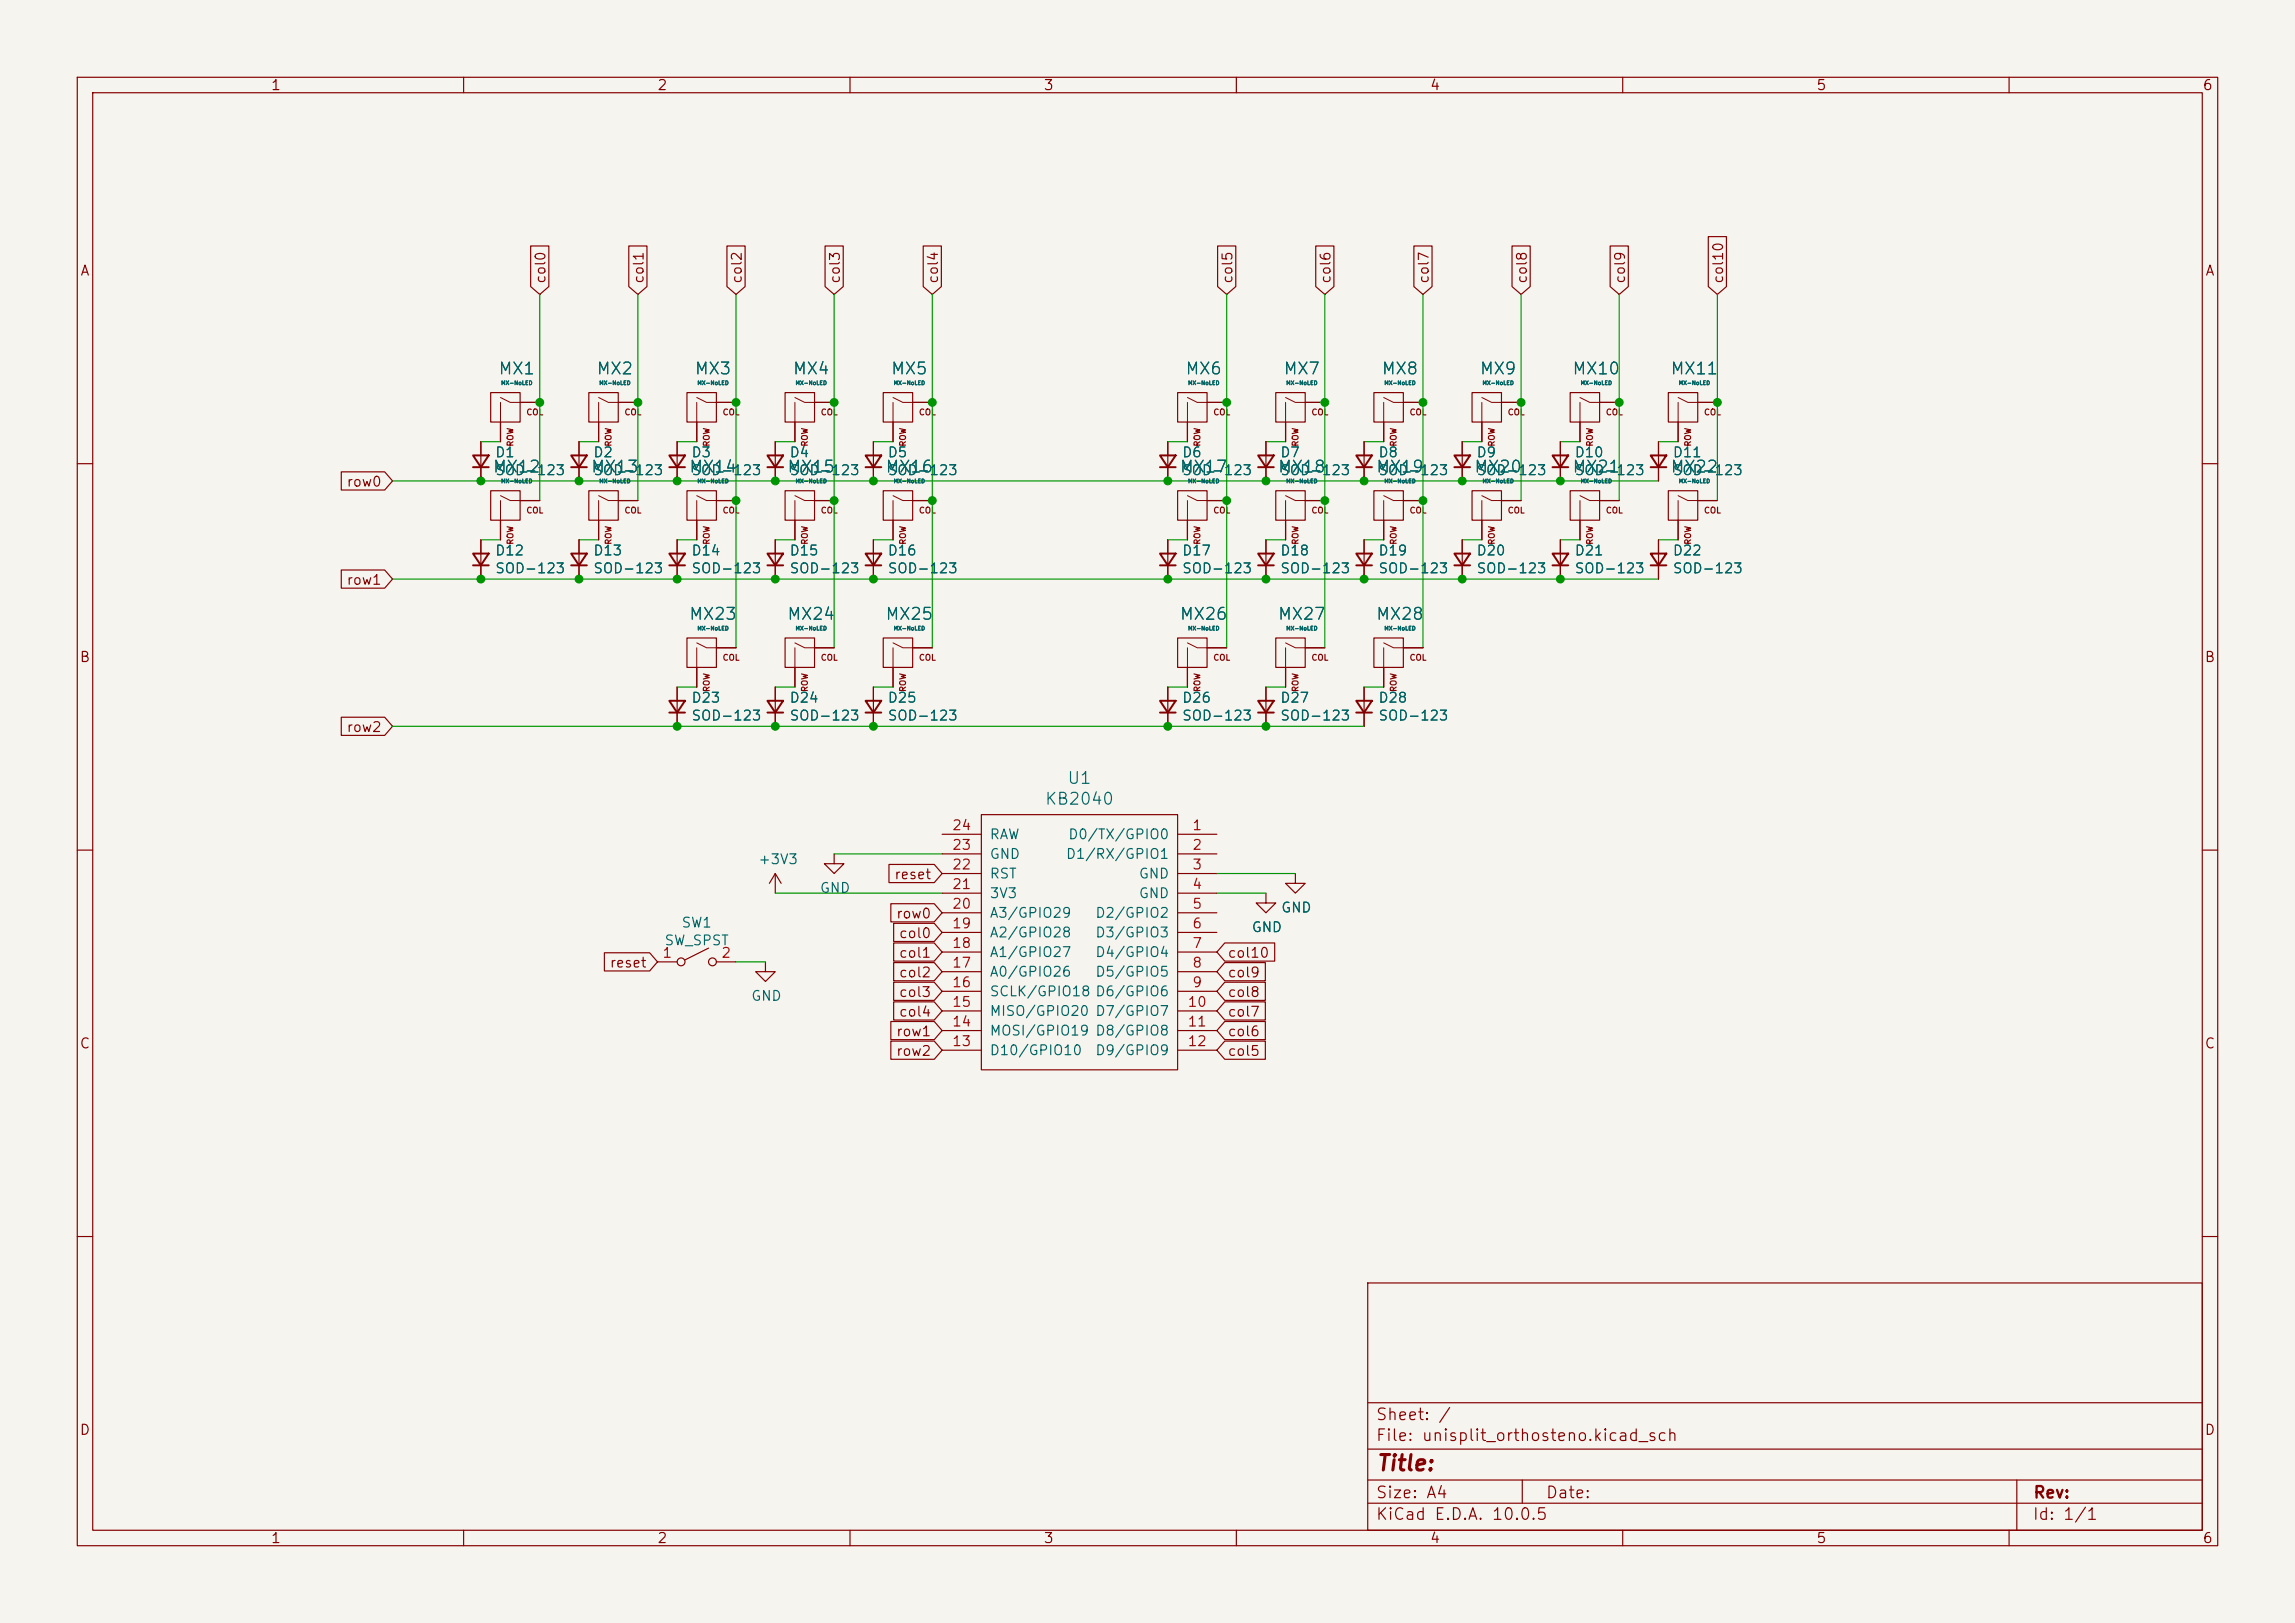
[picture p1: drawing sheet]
<svg xmlns="http://www.w3.org/2000/svg" width="297mm" height="210mm" viewBox="0 0 297 210" stroke-linecap="round" stroke-linejoin="round" font-family="sans-serif">
<defs><g id="words">
<text font-size="2" fill="#840000" x="178" y="190.8">Title:</text>
<g font-size="1.5" fill="#006464">
<text x="64.4" y="48.8">MX1</text>
<text x="77.1" y="48.8">MX2</text>
<text x="89.8" y="48.8">MX3</text>
<text x="102.5" y="48.8">MX4</text>
<text x="115.2" y="48.8">MX5</text>
<text x="153.3" y="48.8">MX6</text>
<text x="166" y="48.8">MX7</text>
<text x="178.7" y="48.8">MX8</text>
<text x="191.4" y="48.8">MX9</text>
<text x="203.4" y="48.8">MX10</text>
<text x="216.1" y="48.8">MX11</text>
<text x="63.7" y="61.5">MX12</text>
<text x="76.4" y="61.5">MX13</text>
<text x="89.1" y="61.5">MX14</text>
<text x="101.8" y="61.5">MX15</text>
<text x="114.5" y="61.5">MX16</text>
<text x="152.6" y="61.5">MX17</text>
<text x="165.3" y="61.5">MX18</text>
<text x="178" y="61.5">MX19</text>
<text x="190.7" y="61.5">MX20</text>
<text x="203.4" y="61.5">MX21</text>
<text x="216.1" y="61.5">MX22</text>
<text x="89.1" y="80.6">MX23</text>
<text x="101.8" y="80.6">MX24</text>
<text x="114.5" y="80.6">MX25</text>
<text x="152.6" y="80.6">MX26</text>
<text x="165.3" y="80.6">MX27</text>
<text x="178" y="80.6">MX28</text>
<text x="138" y="101.8">U1</text>
<text x="135.1" y="104.5">KB2040</text>
</g>
<g font-size="1.5" fill="#840000">
<text x="178" y="184.1">Sheet: /</text>
<text x="178" y="186.8">File: unisplit_orthosteno.kicad_sch</text>
<text x="178" y="197">KiCad E.D.A. 10.0.5</text>
<text x="178" y="194.2">Size: A4</text>
<text x="200" y="194.2">Date:</text>
<text x="263" y="197">Id: 1/1</text>
<text x="263" y="194.2">Rev:</text>
</g>
<g font-size="1.3" fill="#840000">
<text x="35" y="12">1</text>
<text x="85" y="12">2</text>
<text x="135" y="12">3</text>
<text x="185" y="12">4</text>
<text x="235" y="12">5</text>
<text x="285" y="12">6</text>
<text x="10.3" y="36">A</text>
<text x="285.3" y="36">A</text>
<text x="70.9" y="36.8" transform="rotate(-90 70.9 36.8)">col0</text>
<text x="83.6" y="36.8" transform="rotate(-90 83.6 36.8)">col1</text>
<text x="96.3" y="36.8" transform="rotate(-90 96.3 36.8)">col2</text>
<text x="109" y="36.8" transform="rotate(-90 109 36.8)">col3</text>
<text x="121.7" y="36.8" transform="rotate(-90 121.7 36.8)">col4</text>
<text x="159.8" y="36.8" transform="rotate(-90 159.8 36.8)">col5</text>
<text x="172.5" y="36.8" transform="rotate(-90 172.5 36.8)">col6</text>
<text x="185.2" y="36.8" transform="rotate(-90 185.2 36.8)">col7</text>
<text x="197.9" y="36.8" transform="rotate(-90 197.9 36.8)">col8</text>
<text x="210.6" y="36.8" transform="rotate(-90 210.6 36.8)">col9</text>
<text x="223.3" y="36.8" transform="rotate(-90 223.3 36.8)">col10</text>
<text x="44.8" y="63.3">row0</text>
<text x="44.8" y="76">row1</text>
<text x="10.2" y="86">B</text>
<text x="285.2" y="86">B</text>
<text x="44.8" y="95">row2</text>
<text x="115.6" y="114.1">reset</text>
<text x="115.9" y="119.2">row0</text>
<text x="78.8" y="125.5">reset</text>
<text x="116.2" y="124.2">col1</text>
<text x="116.2" y="121.7">col0</text>
<text x="158.8" y="124.2">col10</text>
<text x="116.2" y="131.9">col4</text>
<text x="116.2" y="126.8">col2</text>
<text x="116.2" y="129.3">col3</text>
<text x="158.8" y="126.8">col9</text>
<text x="158.8" y="131.9">col7</text>
<text x="158.8" y="129.3">col8</text>
<text x="10.2" y="136">C</text>
<text x="115.9" y="136.9">row2</text>
<text x="115.9" y="134.4">row1</text>
<text x="158.8" y="134.4">col6</text>
<text x="158.8" y="136.9">col5</text>
<text x="285.2" y="136">C</text>
<text x="10.2" y="186">D</text>
<text x="285.2" y="186">D</text>
<text x="35" y="200">1</text>
<text x="85" y="200">2</text>
<text x="135" y="200">3</text>
<text x="185" y="200">4</text>
<text x="235" y="200">5</text>
<text x="285" y="200">6</text>
</g>
<g font-size="1.3" fill="#006464">
<text x="64" y="59.5">D1</text>
<text x="76.7" y="59.5">D2</text>
<text x="89.4" y="59.5">D3</text>
<text x="102.1" y="59.5">D4</text>
<text x="114.8" y="59.5">D5</text>
<text x="152.9" y="59.5">D6</text>
<text x="165.6" y="59.5">D7</text>
<text x="178.3" y="59.5">D8</text>
<text x="191" y="59.5">D9</text>
<text x="203.7" y="59.5">D10</text>
<text x="216.4" y="59.5">D11</text>
<text x="64" y="61.8">SOD-123</text>
<text x="76.7" y="61.8">SOD-123</text>
<text x="89.4" y="61.8">SOD-123</text>
<text x="102.1" y="61.8">SOD-123</text>
<text x="114.8" y="61.8">SOD-123</text>
<text x="152.9" y="61.8">SOD-123</text>
<text x="165.6" y="61.8">SOD-123</text>
<text x="178.3" y="61.8">SOD-123</text>
<text x="191" y="61.8">SOD-123</text>
<text x="203.7" y="61.8">SOD-123</text>
<text x="216.4" y="61.8">SOD-123</text>
<text x="64" y="72.2">D12</text>
<text x="64" y="74.5">SOD-123</text>
<text x="76.7" y="72.2">D13</text>
<text x="76.7" y="74.5">SOD-123</text>
<text x="89.4" y="72.2">D14</text>
<text x="89.4" y="74.5">SOD-123</text>
<text x="102.1" y="72.2">D15</text>
<text x="102.1" y="74.5">SOD-123</text>
<text x="114.8" y="72.2">D16</text>
<text x="114.8" y="74.5">SOD-123</text>
<text x="152.9" y="72.2">D17</text>
<text x="152.9" y="74.5">SOD-123</text>
<text x="165.6" y="72.2">D18</text>
<text x="165.6" y="74.5">SOD-123</text>
<text x="178.3" y="72.2">D19</text>
<text x="178.3" y="74.5">SOD-123</text>
<text x="191" y="72.2">D20</text>
<text x="191" y="74.5">SOD-123</text>
<text x="203.7" y="72.2">D21</text>
<text x="203.7" y="74.5">SOD-123</text>
<text x="216.4" y="72.2">D22</text>
<text x="216.4" y="74.5">SOD-123</text>
<text x="89.4" y="91.2">D23</text>
<text x="89.4" y="93.5">SOD-123</text>
<text x="102.1" y="91.2">D24</text>
<text x="102.1" y="93.5">SOD-123</text>
<text x="114.8" y="91.2">D25</text>
<text x="114.8" y="93.5">SOD-123</text>
<text x="152.9" y="91.2">D26</text>
<text x="152.9" y="93.5">SOD-123</text>
<text x="165.6" y="91.2">D27</text>
<text x="165.6" y="93.5">SOD-123</text>
<text x="178.3" y="91.2">D28</text>
<text x="178.3" y="93.5">SOD-123</text>
<text x="98" y="112.1">+3V3</text>
<text x="128" y="114">RST</text>
<text x="128" y="111.5">GND</text>
<text x="128" y="108.9">RAW</text>
<text x="137.9" y="111.5">D1/RX/GPIO1</text>
<text x="138.2" y="108.9">D0/TX/GPIO0</text>
<text x="147.3" y="114">GND</text>
<text x="106" y="115.8">GND</text>
<text x="128" y="119.1">A3/GPIO29</text>
<text x="128" y="116.5">3V3</text>
<text x="141.7" y="119.1">D2/GPIO2</text>
<text x="147.3" y="116.5">GND</text>
<text x="165.7" y="118.4">GND</text>
<text x="85.9" y="122.6">SW_SPST</text>
<text x="88.1" y="120.3">SW1</text>
<text x="128" y="124.2">A1/GPIO27</text>
<text x="128" y="121.6">A2/GPIO28</text>
<text x="141.7" y="121.6">D3/GPIO3</text>
<text x="141.7" y="124.2">D4/GPIO4</text>
<text x="161.9" y="120.9">GND</text>
<text x="97.1" y="129.8">GND</text>
<text x="128" y="131.8">MISO/GPIO20 D7/GPIO7</text>
<text x="128" y="129.2">SCLK/GPIO18 D6/GPIO6</text>
<text x="128" y="126.7">A0/GPIO26</text>
<text x="141.7" y="126.7">D5/GPIO5</text>
<text x="128" y="136.9">D10/GPIO10</text>
<text x="128" y="134.3">MOSI/GPIO19 D8/GPIO8</text>
<text x="141.7" y="136.9">D9/GPIO9</text>
</g>
<g font-size="1.3" fill="#a90000">
<text x="123.1" y="107.7">24</text>
<text x="154.2" y="107.7">1</text>
<text x="123.1" y="112.8">22</text>
<text x="123.1" y="110.3">23</text>
<text x="154.2" y="110.3">2</text>
<text x="154.2" y="112.8">3</text>
<text x="123.1" y="117.9">20</text>
<text x="123.1" y="115.4">21</text>
<text x="154.2" y="115.4">4</text>
<text x="154.2" y="117.9">5</text>
<text x="85.6" y="124.2">1</text>
<text x="93.2" y="124.2">2</text>
<text x="123.1" y="125.5">17</text>
<text x="123.1" y="123">18</text>
<text x="123.1" y="120.4">19</text>
<text x="154.2" y="120.4">6</text>
<text x="154.2" y="123">7</text>
<text x="154.2" y="125.5">8</text>
<text x="123.1" y="130.6">15</text>
<text x="123.1" y="128.1">16</text>
<text x="153.6" y="130.6">10</text>
<text x="154.2" y="128.1">9</text>
<text x="123.1" y="135.7">13</text>
<text x="123.1" y="133.1">14</text>
<text x="153.6" y="133.1">11</text>
<text x="153.6" y="135.7">12</text>
</g>
<g font-size=".8" fill="#840000">
<text x="68.1" y="53.9">COL</text>
<text x="80.8" y="53.9">COL</text>
<text x="93.5" y="53.9">COL</text>
<text x="106.2" y="53.9">COL</text>
<text x="118.9" y="53.9">COL</text>
<text x="157" y="53.9">COL</text>
<text x="169.7" y="53.9">COL</text>
<text x="182.4" y="53.9">COL</text>
<text x="195.1" y="53.9">COL</text>
<text x="207.8" y="53.9">COL</text>
<text x="220.5" y="53.9">COL</text>
<text x="66.6" y="57.9" transform="rotate(-90 66.6 57.9)">ROW</text>
<text x="79.3" y="57.9" transform="rotate(-90 79.3 57.9)">ROW</text>
<text x="92" y="57.9" transform="rotate(-90 92 57.9)">ROW</text>
<text x="104.7" y="57.9" transform="rotate(-90 104.7 57.9)">ROW</text>
<text x="117.4" y="57.9" transform="rotate(-90 117.4 57.9)">ROW</text>
<text x="155.5" y="57.9" transform="rotate(-90 155.5 57.9)">ROW</text>
<text x="168.2" y="57.9" transform="rotate(-90 168.2 57.9)">ROW</text>
<text x="180.9" y="57.9" transform="rotate(-90 180.9 57.9)">ROW</text>
<text x="193.6" y="57.9" transform="rotate(-90 193.6 57.9)">ROW</text>
<text x="206.3" y="57.9" transform="rotate(-90 206.3 57.9)">ROW</text>
<text x="219" y="57.9" transform="rotate(-90 219 57.9)">ROW</text>
<text x="66.6" y="70.6" transform="rotate(-90 66.6 70.6)">ROW</text>
<text x="68.1" y="66.6">COL</text>
<text x="79.3" y="70.6" transform="rotate(-90 79.3 70.6)">ROW</text>
<text x="80.8" y="66.6">COL</text>
<text x="92" y="70.6" transform="rotate(-90 92 70.6)">ROW</text>
<text x="93.5" y="66.6">COL</text>
<text x="104.7" y="70.6" transform="rotate(-90 104.7 70.6)">ROW</text>
<text x="106.2" y="66.6">COL</text>
<text x="117.4" y="70.6" transform="rotate(-90 117.4 70.6)">ROW</text>
<text x="118.9" y="66.6">COL</text>
<text x="155.5" y="70.6" transform="rotate(-90 155.5 70.6)">ROW</text>
<text x="157" y="66.6">COL</text>
<text x="168.2" y="70.6" transform="rotate(-90 168.2 70.6)">ROW</text>
<text x="169.7" y="66.6">COL</text>
<text x="180.9" y="70.6" transform="rotate(-90 180.9 70.6)">ROW</text>
<text x="182.4" y="66.6">COL</text>
<text x="193.6" y="70.6" transform="rotate(-90 193.6 70.6)">ROW</text>
<text x="195.1" y="66.6">COL</text>
<text x="206.3" y="70.6" transform="rotate(-90 206.3 70.6)">ROW</text>
<text x="207.8" y="66.6">COL</text>
<text x="219" y="70.6" transform="rotate(-90 219 70.6)">ROW</text>
<text x="220.5" y="66.6">COL</text>
<text x="92" y="89.6" transform="rotate(-90 92 89.6)">ROW</text>
<text x="93.5" y="85.7">COL</text>
<text x="104.7" y="89.6" transform="rotate(-90 104.7 89.6)">ROW</text>
<text x="106.2" y="85.7">COL</text>
<text x="117.4" y="89.6" transform="rotate(-90 117.4 89.6)">ROW</text>
<text x="118.9" y="85.7">COL</text>
<text x="155.5" y="89.6" transform="rotate(-90 155.5 89.6)">ROW</text>
<text x="157" y="85.7">COL</text>
<text x="168.2" y="89.6" transform="rotate(-90 168.2 89.6)">ROW</text>
<text x="169.7" y="85.7">COL</text>
<text x="180.9" y="89.6" transform="rotate(-90 180.9 89.6)">ROW</text>
<text x="182.4" y="85.7">COL</text>
</g>
<g font-size=".5" fill="#006464">
<text x="64.8" y="49.9">MX-NoLED</text>
<text x="77.5" y="49.9">MX-NoLED</text>
<text x="90.2" y="49.9">MX-NoLED</text>
<text x="102.9" y="49.9">MX-NoLED</text>
<text x="115.6" y="49.9">MX-NoLED</text>
<text x="153.7" y="49.9">MX-NoLED</text>
<text x="166.4" y="49.9">MX-NoLED</text>
<text x="179.1" y="49.9">MX-NoLED</text>
<text x="191.8" y="49.9">MX-NoLED</text>
<text x="204.5" y="49.9">MX-NoLED</text>
<text x="217.2" y="49.9">MX-NoLED</text>
<text x="64.8" y="62.6">MX-NoLED</text>
<text x="77.5" y="62.6">MX-NoLED</text>
<text x="90.2" y="62.6">MX-NoLED</text>
<text x="102.9" y="62.6">MX-NoLED</text>
<text x="115.6" y="62.6">MX-NoLED</text>
<text x="153.7" y="62.6">MX-NoLED</text>
<text x="166.4" y="62.6">MX-NoLED</text>
<text x="179.1" y="62.6">MX-NoLED</text>
<text x="191.8" y="62.6">MX-NoLED</text>
<text x="204.5" y="62.6">MX-NoLED</text>
<text x="217.2" y="62.6">MX-NoLED</text>
<text x="90.2" y="81.7">MX-NoLED</text>
<text x="102.9" y="81.7">MX-NoLED</text>
<text x="115.6" y="81.7">MX-NoLED</text>
<text x="153.7" y="81.7">MX-NoLED</text>
<text x="166.4" y="81.7">MX-NoLED</text>
<text x="179.1" y="81.7">MX-NoLED</text>
</g>
</g></defs>
<path d="M0 0h297v210h-297z" fill="#f5f4ef" stroke="#f5f4ef" stroke-width=".13"/>
<g fill="none" stroke="#840000" stroke-width=".15">
<path d="M10 10h277v190h-277zM12 12h273v186h-273zM60 10v2M110 10v2M160 10v2M210 10v2M260 10v2M68.7 31.8h2.3v5.3l-1.2 1-1.1-1zM81.4 31.8h2.3v5.3l-1.2 1-1.1-1zM94.1 31.8h2.3v5.3l-1.2 1-1.1-1zM106.8 31.8h2.3v5.3l-1.2 1-1.1-1zM119.5 31.8h2.3v5.3l-1.2 1-1.1-1z"/>
<path d="M157.6 31.8h2.3v5.3l-1.2 1-1.1-1zM170.3 31.8h2.3v5.3l-1.2 1-1.1-1zM183 31.8h2.3v5.3l-1.2 1-1.1-1zM195.7 31.8h2.3v5.3l-1.2 1-1.1-1zM208.4 31.8h2.3v5.3l-1.2 1-1.1-1zM221.1 30.6h2.3v6.5l-1.2 1-1.1-1zM62.2 57.2v5M63.5 50.8h3.8v3.8h-3.8zM64.8 54.6v2.6M67.3 52.1h2.5M74.9 57.2v5M76.2 50.8h3.8v3.8h-3.8z"/>
<path d="M77.5 54.6v2.6M80 52.1h2.5M87.6 57.2v5M88.9 50.8h3.8v3.8h-3.8zM90.2 54.6v2.6M92.7 52.1h2.5M100.3 57.2v5M101.6 50.8h3.8v3.8h-3.8zM102.9 54.6v2.6M105.4 52.1h2.5M113 57.2v5M114.3 50.8h3.8v3.8h-3.8z"/>
<path d="M115.6 54.6v2.6M118.1 52.1h2.5M151.1 57.2v5M152.4 50.8h3.8v3.8h-3.8zM153.7 54.6v2.6M156.2 52.1h2.5M163.8 57.2v5M165.1 50.8h3.8v3.8h-3.8zM166.4 54.6v2.6M168.9 52.1h2.5M176.5 57.2v5M177.8 50.8h3.8v3.8h-3.8z"/>
<path d="M179.1 54.6v2.6M181.6 52.1h2.5M189.2 57.2v5M190.5 50.8h3.8v3.8h-3.8zM191.8 54.6v2.6M194.3 52.1h2.5M201.9 57.2v5M203.2 50.8h3.8v3.8h-3.8zM204.5 54.6v2.6M207 52.1h2.5M214.6 57.2v5M215.9 50.8h3.8v3.8h-3.8z"/>
<path d="M217.2 54.6v2.6M219.7 52.1h2.5M10 60h2M44.2 61.1h5.6l1 1.1-1 1.2h-5.6zM44.2 73.8h5.6l1 1.1-1 1.2h-5.6zM62.2 69.9v5M63.5 63.5h3.8v3.8h-3.8zM64.8 67.3v2.6M67.3 64.8h2.5M74.9 69.9v5M76.2 63.5h3.8v3.8h-3.8zM77.5 67.3v2.6"/>
<path d="M80 64.8h2.5M87.6 69.9v5M88.9 63.5h3.8v3.8h-3.8zM90.2 67.3v2.6M92.7 64.8h2.5M100.3 69.9v5M101.6 63.5h3.8v3.8h-3.8zM102.9 67.3v2.6M105.4 64.8h2.5M113 69.9v5M114.3 63.5h3.8v3.8h-3.8zM115.6 67.3v2.6"/>
<path d="M118.1 64.8h2.5M151.1 69.9v5M152.4 63.5h3.8v3.8h-3.8zM153.7 67.3v2.6M156.2 64.8h2.5M163.8 69.9v5M165.1 63.5h3.8v3.8h-3.8zM166.4 67.3v2.6M168.9 64.8h2.5M176.5 69.9v5M177.8 63.5h3.8v3.8h-3.8zM179.1 67.3v2.6"/>
<path d="M181.6 64.8h2.5M189.2 69.9v5M190.5 63.5h3.8v3.8h-3.8zM191.8 67.3v2.6M194.3 64.8h2.5M201.9 69.9v5M203.2 63.5h3.8v3.8h-3.8zM204.5 67.3v2.6M207 64.8h2.5M214.6 69.9v5M215.9 63.5h3.8v3.8h-3.8zM217.2 67.3v2.6"/>
<path d="M219.7 64.8h2.5M285 60h2M44.2 92.8h5.6l1 1.2-1 1.2h-5.6zM87.6 88.9v5.1M88.9 82.6h3.8v3.8h-3.8zM90.2 86.4v2.5M92.7 83.8h2.5M100.3 88.9v5.1M101.6 82.6h3.8v3.8h-3.8zM102.9 86.4v2.5M105.4 83.8h2.5M113 88.9v5.1"/>
<path d="M114.3 82.6h3.8v3.8h-3.8zM115.6 86.4v2.5M118.1 83.8h2.5M151.1 88.9v5.1M152.4 82.6h3.8v3.8h-3.8zM153.7 86.4v2.5M156.2 83.8h2.5M163.8 88.9v5.1M165.1 82.6h3.8v3.8h-3.8zM166.4 86.4v2.5M168.9 83.8h2.5M176.5 88.9v5.1"/>
<path d="M177.8 82.6h3.8v3.8h-3.8zM179.1 86.4v2.5M181.6 83.8h2.5M10 110h2M100.3 113v2.6M100.3 113l-.7 1.3M100.3 113l.8 1.3M107.9 110.5v1.3h1.3l-1.3 1.2-1.2-1.2h1.2M115 111.9h5.9l1 1.1-1 1.2h-5.9zM115.3 116.9h5.6l1 1.2-1 1.2h-5.6zM115.6 119.5h5.3l1 1.2-1 1.1h-5.3zM121.9 108h5.1"/>
<path d="M121.9 110.5h5.1M121.9 113h5.1M121.9 115.6h5.1M121.9 118.1h5.1M127 105.4h25.4v33h-25.4zM152.4 108h5.1M152.4 110.5h5.1M152.4 113h5.1M152.4 115.6h5.1M152.4 118.1h5.1M163.8 115.6v1.2h1.3l-1.3 1.3-1.2-1.3h1.2M167.6 113v1.3h1.3l-1.3 1.3-1.2-1.3h1.2"/>
<path d="M285 110h2M78.2 123.3h5.9l1 1.2-1 1.1h-5.9zM85.1 124.5h2.5M91.7 122.7l-3.1 1.5M92.7 124.5h2.5M99.1 124.5v1.2h1.2l-1.2 1.3-1.3-1.3h1.3M115.3 134.7h5.6l1 1.2-1 1.2h-5.6zM115.3 132.2h5.6l1 1.2-1 1.1h-5.6zM115.6 129.6h5.3l1 1.2-1 1.2h-5.3zM115.6 122h5.3l1 1.2-1 1.2h-5.3zM115.6 124.6h5.3l1 1.1-1 1.2h-5.3zM115.6 127.1h5.3l1 1.2-1 1.1h-5.3z"/>
<path d="M121.9 120.7h5.1M121.9 123.2h5.1M121.9 125.7h5.1M121.9 128.3h5.1M121.9 130.8h5.1M121.9 133.4h5.1M121.9 135.9h5.1M152.4 120.7h5.1M152.4 123.2h5.1M152.4 125.7h5.1M152.4 128.3h5.1M152.4 130.8h5.1"/>
<path d="M152.4 133.4h5.1M152.4 135.9h5.1M158.5 124.6h5.3v2.3h-5.3l-1-1.2zM158.5 129.6h5.3v2.4h-5.3l-1-1.2zM158.5 122h6.5v2.4h-6.5l-1-1.2zM158.5 132.2h5.3v2.3h-5.3l-1-1.1zM158.5 127.1h5.3v2.3h-5.3l-1-1.1zM158.5 134.7h5.3v2.4h-5.3l-1-1.2zM10 160h2M177 166h108v32h-108zM285 160h2M60 198v2"/>
<path d="M110 198v2M160 198v2M177 194.5h108M177 191.5h108M177 187.5h108M177 181.5h108M197 191.5v3M210 198v2M260 198v2M261 191.5v6.5"/>
<circle cx="88.1" cy="124.5" r=".51"/>
<circle cx="92.2" cy="124.5" r=".51"/>
</g>
<g fill="none" stroke="#840000" stroke-width=".25">
<path d="M61.2 58.9h2l-1 1.6zM73.9 58.9h2l-1 1.6zM86.6 58.9h2l-1 1.6zM99.3 58.9h2l-1 1.6zM112 58.9h2l-1 1.6zM150.1 58.9h2l-1 1.6zM162.8 58.9h2l-1 1.6zM175.5 58.9h2l-1 1.6zM188.2 58.9h2l-1 1.6zM200.9 58.9h2l-1 1.6zM213.6 58.9h2l-1 1.6zM61.2 71.6h2l-1 1.6z"/>
<path d="M61.2 73.2h2M61.2 60.5h2M73.9 71.6h2l-1 1.6zM73.9 73.2h2M73.9 60.5h2M86.6 71.6h2l-1 1.6zM86.6 73.2h2M86.6 60.5h2M99.3 71.6h2l-1 1.6zM99.3 73.2h2M99.3 60.5h2M112 71.6h2l-1 1.6z"/>
<path d="M112 73.2h2M112 60.5h2M150.1 71.6h2l-1 1.6zM150.1 73.2h2M150.1 60.5h2M162.8 71.6h2l-1 1.6zM162.8 73.2h2M162.8 60.5h2M175.5 71.6h2l-1 1.6zM175.5 73.2h2M175.5 60.5h2M188.2 71.6h2l-1 1.6z"/>
<path d="M188.2 73.2h2M188.2 60.5h2M200.9 71.6h2l-1 1.6zM200.9 73.2h2M200.9 60.5h2M213.6 71.6h2l-1 1.6zM213.6 73.2h2M213.6 60.5h2M86.6 90.7h2l-1 1.5zM86.6 92.2h2M99.3 90.7h2l-1 1.5zM99.3 92.2h2"/>
<path d="M112 90.7h2l-1 1.5zM112 92.2h2M150.1 90.7h2l-1 1.5zM150.1 92.2h2M162.8 90.7h2l-1 1.5zM162.8 92.2h2M175.5 90.7h2l-1 1.5zM175.5 92.2h2"/>
</g>
<g fill="none" stroke="#840000" stroke-width=".13">
<path d="M64.8 51.4l1.2 .7h1.3M64.8 52.1v2.5M77.5 51.4l1.2 .7h1.3M77.5 52.1v2.5M90.2 51.4l1.2 .7h1.3M90.2 52.1v2.5M102.9 51.4l1.2 .7h1.3M102.9 52.1v2.5M115.6 51.4l1.2 .7h1.3M115.6 52.1v2.5M153.7 51.4l1.2 .7h1.3M153.7 52.1v2.5"/>
<path d="M166.4 51.4l1.2 .7h1.3M166.4 52.1v2.5M179.1 51.4l1.2 .7h1.3M179.1 52.1v2.5M191.8 51.4l1.2 .7h1.3M191.8 52.1v2.5M204.5 51.4l1.2 .7h1.3M204.5 52.1v2.5M217.2 51.4l1.2 .7h1.3M217.2 52.1v2.5M64.8 64.1l1.2 .7h1.3M64.8 64.8v2.5"/>
<path d="M77.5 64.1l1.2 .7h1.3M77.5 64.8v2.5M90.2 64.1l1.2 .7h1.3M90.2 64.8v2.5M102.9 64.1l1.2 .7h1.3M102.9 64.8v2.5M115.6 64.1l1.2 .7h1.3M115.6 64.8v2.5M153.7 64.1l1.2 .7h1.3M153.7 64.8v2.5M166.4 64.1l1.2 .7h1.3M166.4 64.8v2.5"/>
<path d="M179.1 64.1l1.2 .7h1.3M179.1 64.8v2.5M191.8 64.1l1.2 .7h1.3M191.8 64.8v2.5M204.5 64.1l1.2 .7h1.3M204.5 64.8v2.5M217.2 64.1l1.2 .7h1.3M217.2 64.8v2.5M90.2 83.2l1.2 .6h1.3M90.2 83.8v2.6M102.9 83.2l1.2 .6h1.3M102.9 83.8v2.6"/>
<path d="M115.6 83.2l1.2 .6h1.3M115.6 83.8v2.6M153.7 83.2l1.2 .6h1.3M153.7 83.8v2.6M166.4 83.2l1.2 .6h1.3M166.4 83.8v2.6M179.1 83.2l1.2 .6h1.3M179.1 83.8v2.6"/>
</g>
<g fill="none" stroke="#009600" stroke-width=".15">
<path d="M69.8 38.1v26.7M82.5 38.1v26.7M95.2 38.1v45.7M107.9 38.1v45.7M120.6 38.1v45.7M158.7 38.1v45.7M171.4 38.1v45.7M184.1 38.1v45.7M196.8 38.1v26.7M209.5 38.1v26.7M222.2 38.1v26.7M62.2 57.2h2.6"/>
<path d="M74.9 57.2h2.6M87.6 57.2h2.6M100.3 57.2h2.6M113 57.2h2.6M151.1 57.2h2.6M163.8 57.2h2.6M176.5 57.2h2.6M189.2 57.2h2.6M201.9 57.2h2.6M214.6 57.2h2.6M50.8 74.9h163.8M50.8 62.2h163.8"/>
<path d="M62.2 69.9h2.6M74.9 69.9h2.6M87.6 69.9h2.6M100.3 69.9h2.6M113 69.9h2.6M151.1 69.9h2.6M163.8 69.9h2.6M176.5 69.9h2.6M189.2 69.9h2.6M201.9 69.9h2.6M214.6 69.9h2.6M50.8 94h125.7"/>
<path d="M87.6 88.9h2.6M100.3 88.9h2.6M113 88.9h2.6M151.1 88.9h2.6M163.8 88.9h2.6M176.5 88.9h2.6M100.3 115.6h21.6M107.9 110.5h14M157.5 115.6h6.3M157.5 113h10.1M95.2 124.5h3.9"/>
</g>
<g fill="#009600" stroke="#009600" stroke-width=".13">
<circle cx="120.7" cy="52.1" r=".51"/>
<circle cx="120.7" cy="64.8" r=".51"/>
<circle cx="151.1" cy="62.2" r=".51"/>
<circle cx="184.2" cy="52.1" r=".51"/>
<circle cx="171.5" cy="52.1" r=".51"/>
<circle cx="176.5" cy="74.9" r=".51"/>
<circle cx="176.5" cy="62.2" r=".51"/>
<circle cx="158.8" cy="52.1" r=".51"/>
<circle cx="158.8" cy="64.8" r=".51"/>
<circle cx="163.8" cy="62.2" r=".51"/>
<circle cx="184.2" cy="64.8" r=".51"/>
<circle cx="108" cy="64.8" r=".51"/>
<circle cx="113" cy="74.9" r=".51"/>
<circle cx="100.3" cy="62.2" r=".51"/>
<circle cx="100.3" cy="94" r=".51"/>
<circle cx="100.3" cy="74.9" r=".51"/>
<circle cx="87.6" cy="94" r=".51"/>
<circle cx="151.1" cy="74.9" r=".51"/>
<circle cx="151.1" cy="94" r=".51"/>
<circle cx="113" cy="94" r=".51"/>
<circle cx="95.3" cy="64.8" r=".51"/>
<circle cx="95.3" cy="52.1" r=".51"/>
<circle cx="82.6" cy="52.1" r=".51"/>
<circle cx="108" cy="52.1" r=".51"/>
<circle cx="113" cy="62.2" r=".51"/>
<circle cx="222.3" cy="52.1" r=".51"/>
<circle cx="209.6" cy="52.1" r=".51"/>
<circle cx="201.9" cy="62.2" r=".51"/>
<circle cx="201.9" cy="74.9" r=".51"/>
<circle cx="189.2" cy="74.9" r=".51"/>
<circle cx="196.9" cy="52.1" r=".51"/>
<circle cx="189.2" cy="62.2" r=".51"/>
<circle cx="87.6" cy="62.2" r=".51"/>
<circle cx="74.9" cy="74.9" r=".51"/>
<circle cx="87.6" cy="74.9" r=".51"/>
<circle cx="74.9" cy="62.2" r=".51"/>
<circle cx="69.9" cy="52.1" r=".51"/>
<circle cx="62.2" cy="74.9" r=".51"/>
<circle cx="62.2" cy="62.2" r=".51"/>
<circle cx="163.8" cy="74.9" r=".51"/>
<circle cx="171.5" cy="64.8" r=".51"/>
<circle cx="163.8" cy="94" r=".51"/>
</g>
<use href="#words"/>
</svg>
